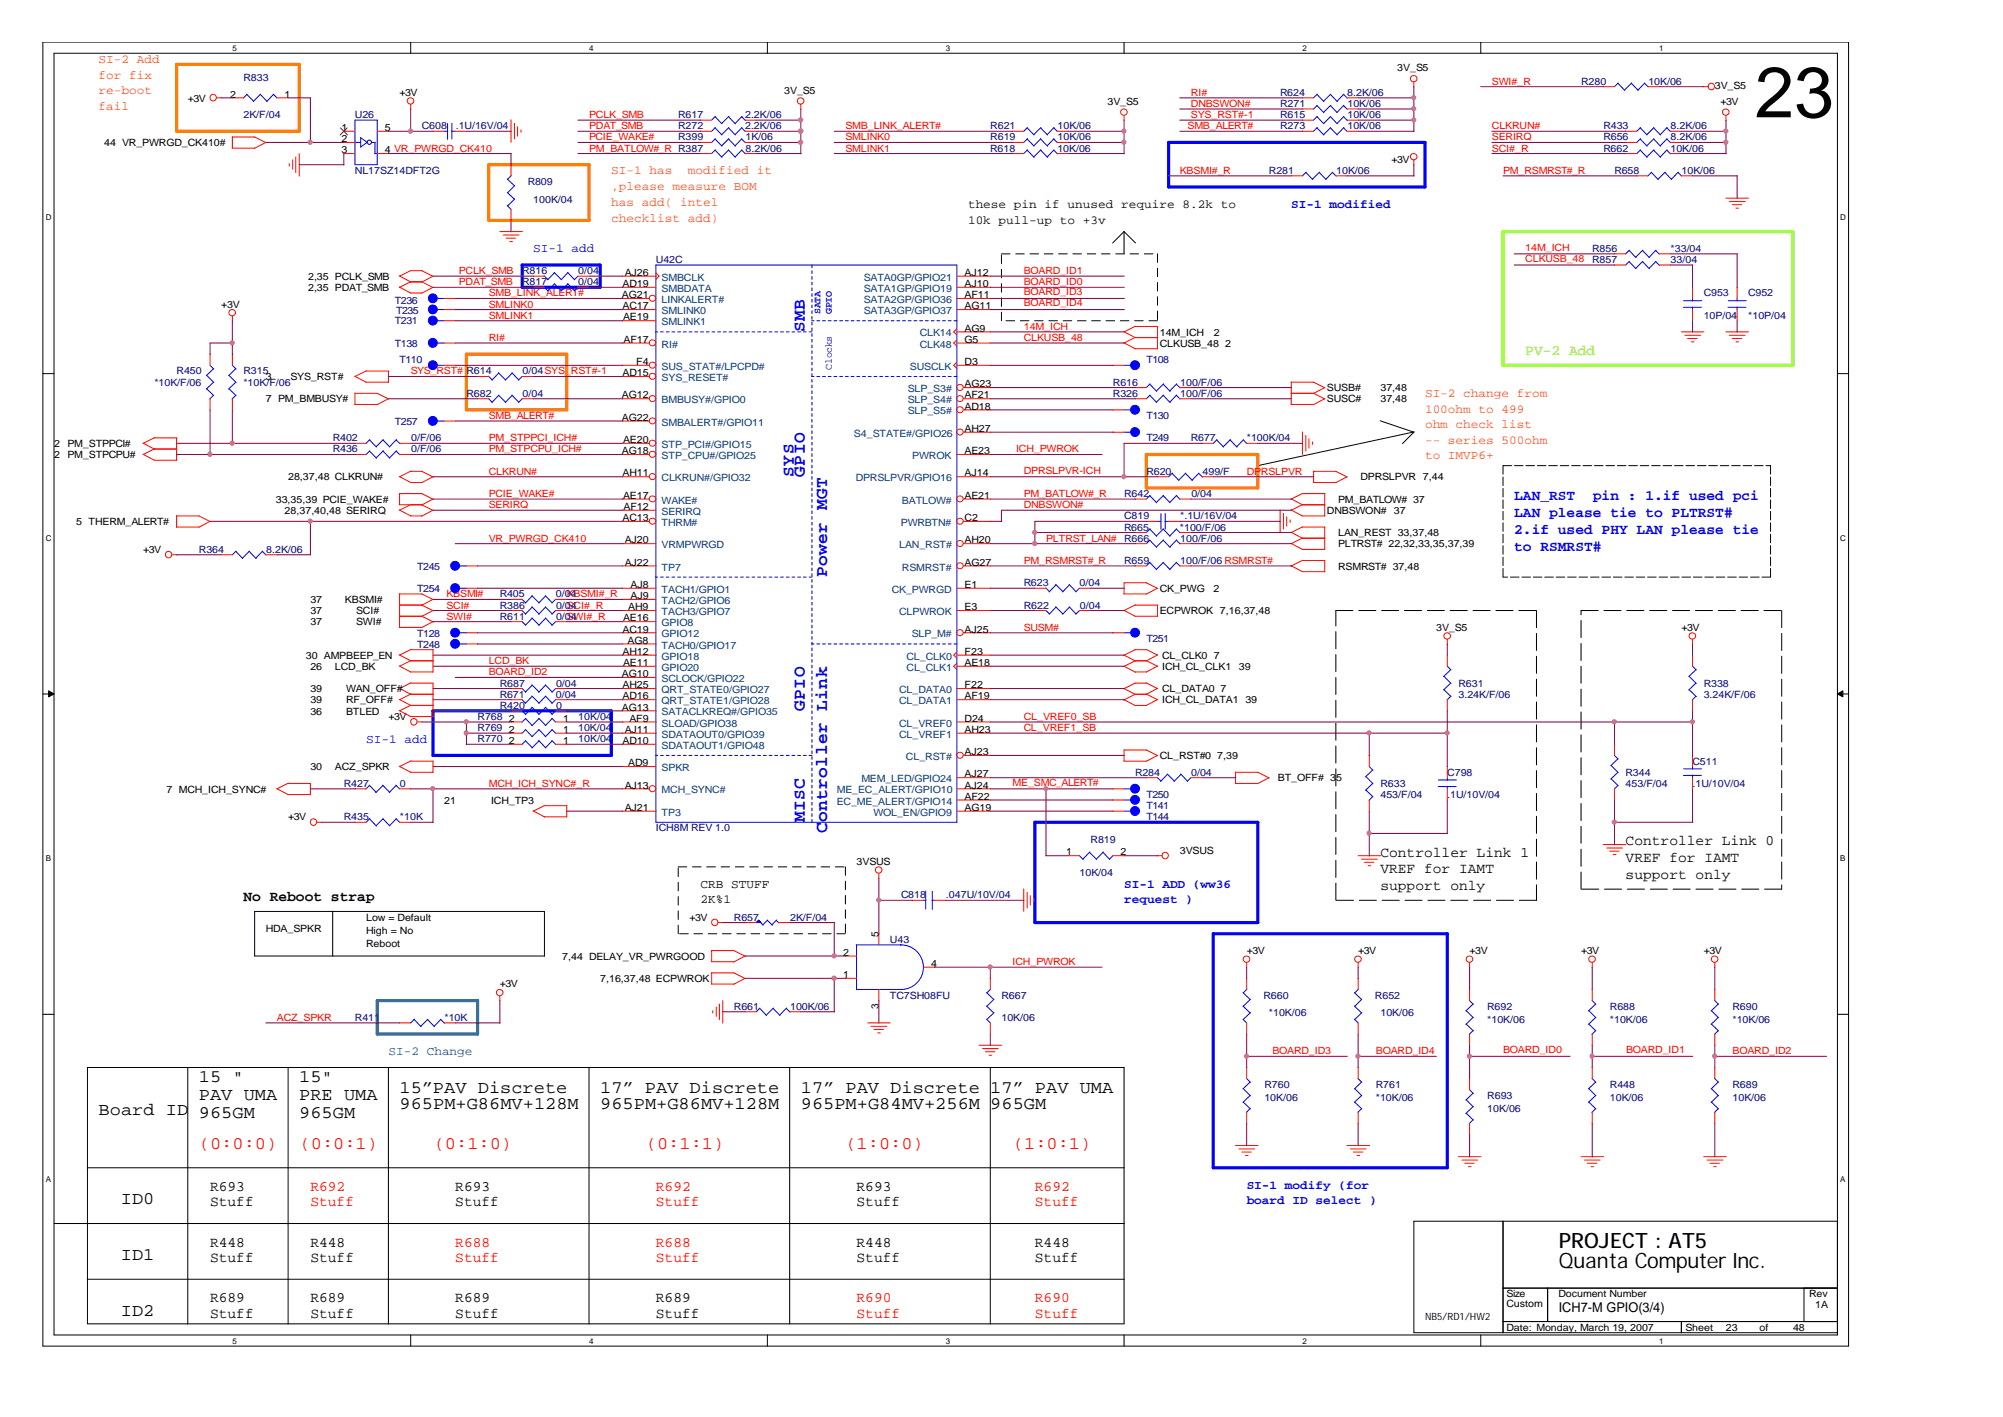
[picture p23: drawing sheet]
<svg xmlns="http://www.w3.org/2000/svg" width="297mm" height="210mm" viewBox="0 0 297 210" stroke-linecap="round" stroke-linejoin="round" font-family="sans-serif">
<defs><g id="words">
<text font-size="10.6" x="259.9" y="17.4">23</text>
<g font-size="3.1">
<text x="230.9" y="184.8">PROJECT : AT5</text>
<text x="230.9" y="187.8">Quanta Computer Inc.</text>
</g>
<g font-size="2.6" fill="#00f">
<text x="119.2" y="49.2" transform="rotate(-90 119.2 49.2)">SMB</text>
<text x="117.6" y="70.6" transform="rotate(-90 117.6 70.6)">SYS</text>
<text x="119.2" y="70.6" transform="rotate(-90 119.2 70.6)">GPIO</text>
<text x="122.5" y="85.5" transform="rotate(-90 122.5 85.5)">Power MGT</text>
<text x="119.2" y="105.3" transform="rotate(-90 119.2 105.3)">GPIO</text>
<text x="119.2" y="121.8" transform="rotate(-90 119.2 121.8)">MISC</text>
<text x="122.5" y="123.5" transform="rotate(-90 122.5 123.5)">C</text>
<text x="122.5" y="121.8" transform="rotate(-90 122.5 121.8)">ontroller Link</text>
</g>
<g font-size="2.6">
<text x="29.5" y="160.2">15 &quot;</text>
<text x="44.3" y="160.2">15&quot;</text>
<text x="59.2" y="161.9">15”PAV Discrete</text>
<text x="88.9" y="161.9">17” PAV Discrete</text>
<text x="118.6" y="161.9">17” PAV Discrete</text>
<text x="146.7" y="161.9">17” PAV UMA</text>
<text x="14.6" y="165.2">Board ID</text>
<text x="29.5" y="163">PAV UMA</text>
<text x="29.5" y="165.7">965GM</text>
<text x="44.3" y="163">PRE UMA</text>
<text x="44.3" y="165.7">965GM</text>
<text x="59.2" y="164.4">965PM+G86MV+128M</text>
<text x="88.9" y="164.4">965PM+G86MV+128M</text>
<text x="118.6" y="164.4">965PM+G84MV+256M</text>
<text x="146.7" y="164.4">965GM</text>
<text x="17.9" y="178.4">ID0</text>
<text x="17.9" y="186.7">ID1</text>
<text x="17.9" y="194.9">ID2</text>
</g>
<g font-size="2.6" fill="#f00">
<text x="29.5" y="170.2">(0:0:0)</text>
<text x="44.4" y="170.2">(0:0:1)</text>
<text x="64.2" y="170.2">(0:1:0)</text>
<text x="95.7" y="170.2">(0:1:1)</text>
<text x="125.2" y="170.2">(1:0:0)</text>
<text x="150" y="170.2">(1:0:1)</text>
</g>
<text font-size="2.2" fill="#80ff00" x="225.9" y="52.6">PV-2 Add</text>
<g font-size="2.2" fill="#00f">
<text x="224.3" y="74.1">LAN_RST</text>
<text x="224.3" y="76.6">LAN please tie to PLTRST#</text>
<text x="235.9" y="74.1">pin : 1.if used pci</text>
<text x="224.3" y="79.1">2.if used PHY LAN please tie</text>
<text x="224.3" y="81.5">to RSMRST#</text>
</g>
<g font-size="2.2">
<text x="240.8" y="125.2">Controller Link 0</text>
<text x="204.5" y="126.9">Controller Link 1</text>
<text x="204.5" y="129.3">VREF for IAMT</text>
<text x="204.5" y="131.8">support only</text>
<text x="240.8" y="127.7">VREF for IAMT</text>
<text x="240.8" y="130.1">support only</text>
<text x="36.1" y="133.5">No Reboot strap</text>
<text x="31.1" y="176.4">R693</text>
<text x="31.1" y="178.7">Stuff</text>
<text x="67.4" y="176.4">R693</text>
<text x="67.4" y="178.7">Stuff</text>
<text x="126.9" y="176.4">R693</text>
<text x="126.9" y="178.7">Stuff</text>
<text x="31.1" y="184.7">R448</text>
<text x="46" y="184.7">R448</text>
<text x="126.9" y="184.7">R448</text>
<text x="153.3" y="184.7">R448</text>
<text x="31.1" y="186.9">Stuff</text>
<text x="46" y="186.9">Stuff</text>
<text x="126.9" y="186.9">Stuff</text>
<text x="153.3" y="186.9">Stuff</text>
<text x="31.1" y="192.9">R689</text>
<text x="31.1" y="195.2">Stuff</text>
<text x="46" y="192.9">R689</text>
<text x="46" y="195.2">Stuff</text>
<text x="67.4" y="192.9">R689</text>
<text x="67.4" y="195.2">Stuff</text>
<text x="97.2" y="192.9">R689</text>
<text x="97.2" y="195.2">Stuff</text>
</g>
<g font-size="2.2" fill="#f00">
<text x="46" y="176.4">R692</text>
<text x="46" y="178.7">Stuff</text>
<text x="97.2" y="176.4">R692</text>
<text x="97.2" y="178.7">Stuff</text>
<text x="153.3" y="176.4">R692</text>
<text x="153.3" y="178.7">Stuff</text>
<text x="67.4" y="184.7">R688</text>
<text x="97.2" y="184.7">R688</text>
<text x="67.4" y="186.9">Stuff</text>
<text x="97.2" y="186.9">Stuff</text>
<text x="126.9" y="192.9">R690</text>
<text x="126.9" y="195.2">Stuff</text>
<text x="153.3" y="192.9">R690</text>
<text x="153.3" y="195.2">Stuff</text>
</g>
<text font-size="2" x="230.9" y="194.3">ICH7-M GPIO(3/4)</text>
<g font-size="1.8" fill="#ff8000">
<text x="14.6" y="9.3">SI-2 Add</text>
<text x="14.6" y="11.7">for fix</text>
<text x="14.6" y="14">re-boot</text>
<text x="14.6" y="16.3">fail</text>
<text x="90.6" y="25.8">SI-1 has</text>
<text x="90.6" y="28.2">,please measure BOM</text>
<text x="101.9" y="25.8">modified it</text>
<text x="90.6" y="30.5">has add( intel</text>
<text x="90.6" y="32.8">checklist add)</text>
<text x="211.1" y="58.9">SI-2 change from</text>
<text x="211.1" y="61.1">100ohm to 499</text>
<text x="211.1" y="63.4">ohm check list</text>
<text x="211.1" y="65.7">-- series 500ohm</text>
<text x="211.1" y="68">to IMVP6+</text>
</g>
<g font-size="1.8">
<text x="143.4" y="30.8">these pin if unused require 8.2k to</text>
<text x="143.4" y="33.1">10k pull-up to +3v</text>
<text x="103.8" y="131.5">CRB STUFF</text>
<text x="103.8" y="133.8">2K%1</text>
</g>
<g font-size="1.8" fill="#00f">
<text x="191.3" y="30.9">SI-1 modified</text>
<text x="79" y="37.4">SI-1 add</text>
<text x="54.2" y="110">SI-1 add</text>
<text x="166.5" y="131.6">SI-1 ADD (ww36</text>
<text x="166.5" y="133.8">request )</text>
<text x="184.7" y="176.2">SI-1 modify (for</text>
<text x="184.7" y="178.4">board ID select )</text>
</g>
<text font-size="1.8" fill="#008080" x="57.5" y="156.3">SI-2 Change</text>
<g font-size="1.5">
<text x="207" y="10.6">3V_S5</text>
<text x="27.8" y="15.2">+3V</text>
<text x="34.1" y="14.4">2</text>
<text x="42.2" y="14.4">1</text>
<text x="59.2" y="14.2">+3V</text>
<text x="116.2" y="13.9">3V_S5</text>
<text x="164" y="15.5">3V_S5</text>
<text x="254" y="13.2">3V_S5</text>
<text x="254.8" y="15.5">+3V</text>
<text x="15.5" y="21.6">44 VR_PWRGD_CK410#</text>
<text x="50.6" y="19.4">1</text>
<text x="50.6" y="21.1">2</text>
<text x="50.6" y="22.7">3</text>
<text x="57" y="22.7">4 VR_PWRGD_CK410</text>
<text x="57" y="19.4">5</text>
<text x="206.1" y="24.1">+3V</text>
<text x="45.6" y="41.5">2,35 PCLK_SMB</text>
<text x="92.5" y="40.9">AJ26</text>
<text x="142.9" y="40.9">AJ12</text>
<text x="32.8" y="45.6">+3V</text>
<text x="45.6" y="43.1">2,35 PDAT_SMB</text>
<text x="92.1" y="44.2">AG21</text>
<text x="92.2" y="42.5">AD19</text>
<text x="92.2" y="45.8">AC17</text>
<text x="92.3" y="47.5">AE19</text>
<text x="142.9" y="42.5">AJ10</text>
<text x="142.9" y="44.2">AF11</text>
<text x="142.9" y="45.8">AG11</text>
<text x="92.4" y="50.8">AF17</text>
<text x="142.9" y="49.1">AG9</text>
<text x="142.9" y="50.8">G5</text>
<text x="171.8" y="49.7">14M_ICH</text>
<text x="171.8" y="51.4">CLKUSB_48 2</text>
<text x="179.8" y="49.7">2</text>
<text x="39.4" y="59.6">7 PM_BMBUSY#</text>
<text x="39.4" y="56.3">3</text>
<text x="43" y="56.3">SYS_RST#</text>
<text x="92.1" y="59">AG12</text>
<text x="92.2" y="55.7">AD15</text>
<text x="94.2" y="54.1">F4</text>
<text x="142.9" y="54.1">D3</text>
<text x="142.9" y="57.4">AG23</text>
<text x="142.9" y="59">AF21</text>
<text x="196.6" y="58">SUSB#</text>
<text x="196.6" y="59.6">SUSC#</text>
<text x="204.5" y="58">37,48</text>
<text x="204.5" y="59.6">37,48</text>
<text x="92.1" y="62.3">AG22</text>
<text x="92.3" y="65.6">AE20</text>
<text x="142.9" y="60.7">AD18</text>
<text x="142.9" y="64">AH27</text>
<text x="8" y="66.2">2</text>
<text x="8" y="67.9">2</text>
<text x="10" y="66.2">PM_STPPCI#</text>
<text x="10" y="67.9">PM_STPCPU#</text>
<text x="42.7" y="71.2">28,37,48 CLKRUN#</text>
<text x="92.1" y="67.3">AG18</text>
<text x="92.2" y="70.6">AH11</text>
<text x="142.9" y="67.3">AE23</text>
<text x="142.9" y="70.6">AJ14</text>
<text x="201.5" y="71.2">DPRSLPVR 7,44</text>
<text x="11.3" y="77.8">5 THERM_ALERT#</text>
<text x="40.9" y="74.5">33,35,39 PCIE_WAKE#</text>
<text x="42.2" y="76.1">28,37,40,48 SERIRQ</text>
<text x="92.2" y="77.2">AC13</text>
<text x="92.3" y="73.9">AE17</text>
<text x="92.4" y="75.5">AF12</text>
<text x="142.9" y="73.9">AE21</text>
<text x="142.9" y="77.2">C2</text>
<text x="196.6" y="76.1">DNBSWON#</text>
<text x="198.2" y="74.5">PM_BATLOW# 37</text>
<text x="206.5" y="76.1">37</text>
<text x="21.2" y="81.9">+3V</text>
<text x="92.5" y="80.5">AJ20</text>
<text x="92.5" y="83.8">AJ22</text>
<text x="142.9" y="80.5">AH20</text>
<text x="142.9" y="83.8">AG27</text>
<text x="198.2" y="79.4">LAN_REST 33,37,48</text>
<text x="198.2" y="81.1">PLTRST# 22,32,33,35,37,39</text>
<text x="46" y="89.3">37</text>
<text x="51.1" y="89.3">KBSMI#</text>
<text x="93.4" y="87.1">AJ8</text>
<text x="93.4" y="88.7">AJ9</text>
<text x="142.9" y="87.1">E1</text>
<text x="171.8" y="87.7">CK_PWG</text>
<text x="179.7" y="87.7">2</text>
<text x="198.2" y="84.4">RSMRST# 37,48</text>
<text x="46" y="91">37</text>
<text x="46" y="92.6">37</text>
<text x="52.7" y="91">SCI#</text>
<text x="52.7" y="92.6">SWI#</text>
<text x="92.2" y="93.7">AC19</text>
<text x="92.3" y="92">AE16</text>
<text x="93" y="95.3">AG8</text>
<text x="93" y="90.4">AH9</text>
<text x="142.9" y="90.4">E3</text>
<text x="142.9" y="93.7">AJ25</text>
<text x="171.8" y="91">ECPWROK 7,16,37,48</text>
<text x="212.7" y="93.4">3V_S5</text>
<text x="249" y="93.4">+3V</text>
<text x="45.3" y="97.6">30 AMPBEEP_EN</text>
<text x="46" y="99.2">26</text>
<text x="49.6" y="99.2">LCD_BK</text>
<text x="92.1" y="100.3">AG10</text>
<text x="92.2" y="97">AH12</text>
<text x="92.2" y="102">AH25</text>
<text x="92.3" y="98.7">AE11</text>
<text x="142.9" y="97">F23</text>
<text x="142.9" y="98.7">AE18</text>
<text x="142.9" y="102">F22</text>
<text x="172.1" y="97.6">CL_CLK0 7</text>
<text x="172.1" y="99.2">ICH_CL_CLK1</text>
<text x="183.5" y="99.2">39</text>
<text x="46" y="104.2">39</text>
<text x="46" y="102.5">39</text>
<text x="46" y="105.8">36</text>
<text x="51.3" y="104.2">RF_OFF#</text>
<text x="51.3" y="102.5">WAN_OFF#</text>
<text x="51.3" y="105.8">BTLED</text>
<text x="57.5" y="106.7">+3V</text>
<text x="75.4" y="106.9">2</text>
<text x="83.4" y="106.9">1</text>
<text x="92.1" y="105.3">AG13</text>
<text x="92.2" y="103.6">AD16</text>
<text x="93.2" y="106.9">AF9</text>
<text x="142.9" y="103.6">AF19</text>
<text x="142.9" y="106.9">D24</text>
<text x="172.1" y="102.5">CL_DATA0 7</text>
<text x="172.1" y="104.2">ICH_CL_DATA1</text>
<text x="184.5" y="104.2">39</text>
<text x="75.4" y="108.6">2</text>
<text x="75.4" y="110.2">2</text>
<text x="83.4" y="108.6">1</text>
<text x="83.4" y="110.2">1</text>
<text x="92.2" y="110.2">AD10</text>
<text x="92.5" y="108.6">AJ11</text>
<text x="93" y="113.5">AD9</text>
<text x="142.9" y="108.6">AH23</text>
<text x="142.9" y="111.9">AJ23</text>
<text x="171.8" y="112.5">CL_RST#0</text>
<text x="180.3" y="112.5">7,39</text>
<text x="24.7" y="117.4">7 MCH_ICH_SYNC#</text>
<text x="46" y="114.1">30</text>
<text x="49.6" y="114.1">ACZ_SPKR</text>
<text x="65.8" y="119.1">21</text>
<text x="72.7" y="119.1">ICH_TP3</text>
<text x="92.5" y="116.8">AJ13</text>
<text x="142.9" y="116.8">AJ24</text>
<text x="142.9" y="118.5">AF22</text>
<text x="142.9" y="115.2">AJ27</text>
<text x="189.3" y="115.8">BT_OFF# 35</text>
<text x="42.7" y="121.5">+3V</text>
<text x="92.5" y="120.1">AJ21</text>
<text x="142.9" y="120.1">AG19</text>
<text x="126.9" y="128.1">3VSUS</text>
<text x="157.9" y="126.7">1</text>
<text x="166" y="126.7">2</text>
<text x="174.8" y="126.5">3VSUS</text>
<text x="54.2" y="136.4">Low = Default</text>
<text x="102.1" y="136.4">+3V</text>
<text x="39.4" y="138">HDA_SPKR</text>
<text x="54.2" y="138.3">High = No</text>
<text x="54.2" y="140.3">Reboot</text>
<text x="83.3" y="142.2">7,44 DELAY_VR_PWRGOOD</text>
<text x="124.9" y="141.6">2</text>
<text x="130.1" y="138.8" transform="rotate(-90 130.1 138.8)">5</text>
<text x="137.9" y="143.2">4</text>
<text x="184.7" y="141.3">+3V</text>
<text x="201.2" y="141.3">+3V</text>
<text x="217.7" y="141.3">+3V</text>
<text x="234.2" y="141.3">+3V</text>
<text x="252.3" y="141.3">+3V</text>
<text x="74" y="146.3">+3V</text>
<text x="88.9" y="145.5">7,16,37,48 ECPWROK</text>
<text x="124.9" y="144.9">1</text>
<text x="130.1" y="149.5" transform="rotate(-90 130.1 149.5)">3</text>
<text x="211.1" y="195.6">NB5/RD1/HW2</text>
<text x="223.1" y="193.6">Custom</text>
<text x="223.1" y="192.2">Size</text>
<text x="223.1" y="197.1">Date: Monday, March 19, 2007</text>
<text x="230.9" y="192.2">Document Number</text>
<text x="249.6" y="197.1">Sheet</text>
<text x="255.7" y="197.1">23</text>
<text x="260.6" y="197.1">of</text>
<text x="265.6" y="197.1">48</text>
<text x="268" y="192.2">Rev</text>
<text x="268.9" y="193.8">1A</text>
</g>
<g font-size="1.5" fill="#000080">
<text x="36.1" y="12">R833</text>
<text x="36.1" y="17.5">2K/F/04</text>
<text x="52.6" y="17.5">U26</text>
<text x="100.5" y="17.5">R617</text>
<text x="110.4" y="17.5">2.2K/06</text>
<text x="189.6" y="15.8">R271</text>
<text x="189.6" y="17.5">R615</text>
<text x="189.6" y="14.2">R624</text>
<text x="199.5" y="14.2">8.2K/06</text>
<text x="199.6" y="15.8">10K/06</text>
<text x="199.6" y="17.5">10K/06</text>
<text x="234.2" y="12.5">R280</text>
<text x="244.2" y="12.5">10K/06</text>
<text x="62.5" y="19.1">C608</text>
<text x="67.5" y="19.1">.1U/16V/04</text>
<text x="100.5" y="19.1">R272</text>
<text x="100.5" y="20.8">R399</text>
<text x="110.4" y="19.1">2.2K/06</text>
<text x="110.4" y="22.5">8.2K/06</text>
<text x="110.4" y="20.8">1K/06</text>
<text x="146.7" y="19.1">R621</text>
<text x="146.7" y="22.5">R618</text>
<text x="146.7" y="20.8">R619</text>
<text x="156.6" y="22.5">10K/06</text>
<text x="156.7" y="19.1">10K/06</text>
<text x="156.7" y="20.8">10K/06</text>
<text x="189.6" y="19.1">R273</text>
<text x="199.6" y="19.1">10K/06</text>
<text x="237.5" y="19.1">R433</text>
<text x="237.5" y="22.5">R662</text>
<text x="237.5" y="20.8">R656</text>
<text x="247.4" y="22.5">10K/06</text>
<text x="247.5" y="19.1">8.2K/06</text>
<text x="247.5" y="20.8">8.2K/06</text>
<text x="52.6" y="25.8">NL17SZ14DFT2G</text>
<text x="78.2" y="27.4">R809</text>
<text x="188" y="25.8">R281</text>
<text x="197.9" y="25.8">10K/06</text>
<text x="239.1" y="25.8">R658</text>
<text x="249.1" y="25.8">10K/06</text>
<text x="79" y="30">100K/04</text>
<text x="77.3" y="40.6">R816</text>
<text x="85.7" y="40.6">0/04</text>
<text x="97.2" y="39">U42C</text>
<text x="235.8" y="37.3">R856</text>
<text x="235.8" y="39">R857</text>
<text x="247.5" y="37.3">*33/04</text>
<text x="247.5" y="39">33/04</text>
<text x="58.5" y="45.1">T236</text>
<text x="58.7" y="46.5">T235</text>
<text x="77.3" y="42.3">R817</text>
<text x="85.7" y="42.3">0/04</text>
<text x="252.3" y="43.9">C953</text>
<text x="252.3" y="47.2">10P/04</text>
<text x="259" y="43.9">C952</text>
<text x="259" y="47.2">*10P/04</text>
<text x="58.5" y="48.1">T231</text>
<text x="58.5" y="51.4">T138</text>
<text x="59.2" y="53.8">T110</text>
<text x="169.8" y="53.8">T108</text>
<text x="22.9" y="57.1">*10K/F/06</text>
<text x="26.2" y="55.5">R450</text>
<text x="36.1" y="55.5">R315</text>
<text x="36.1" y="57.1">*10K/F/06</text>
<text x="69.1" y="58.8">R682</text>
<text x="69.1" y="55.5">R614</text>
<text x="77.4" y="58.8">0/04</text>
<text x="77.4" y="55.5">0/04SYS_RST#-1</text>
<text x="164.8" y="58.8">R326</text>
<text x="164.8" y="57.1">R616</text>
<text x="174.8" y="58.8">100/F/06</text>
<text x="174.8" y="57.1">100/F/06</text>
<text x="49.3" y="65.4">R402</text>
<text x="58.5" y="62.9">T257</text>
<text x="60.9" y="65.4">0/F/06</text>
<text x="169.8" y="62.1">T130</text>
<text x="169.8" y="65.4">T249</text>
<text x="176.4" y="65.4">R677</text>
<text x="184.7" y="65.4">*100K/04</text>
<text x="49.3" y="67">R436</text>
<text x="60.9" y="67">0/F/06</text>
<text x="169.8" y="70.3">R620</text>
<text x="178.1" y="70.3">499/F</text>
<text x="166.5" y="76.9">C819</text>
<text x="166.5" y="73.6">R642</text>
<text x="174.8" y="76.9">*.1U/16V/04</text>
<text x="176.5" y="73.6">0/04</text>
<text x="29.5" y="81.9">R364</text>
<text x="39.4" y="81.9">8.2K/06</text>
<text x="166.5" y="80.2">R666</text>
<text x="166.5" y="83.5">R659</text>
<text x="166.5" y="78.6">R665</text>
<text x="174.8" y="78.6">*100/F/06</text>
<text x="174.8" y="80.2">100/F/06</text>
<text x="174.8" y="83.5">100/F/06 RSMRST#</text>
<text x="61.8" y="87.7">T254</text>
<text x="61.8" y="84.4">T245</text>
<text x="74" y="88.5">R405</text>
<text x="82.3" y="88.5">0/04</text>
<text x="151.6" y="86.8">R623</text>
<text x="159.9" y="86.8">0/04</text>
<text x="61.8" y="94.3">T128</text>
<text x="61.8" y="95.9">T248</text>
<text x="74" y="91.8">R611</text>
<text x="74" y="90.1">R386</text>
<text x="82.4" y="91.8">0/04</text>
<text x="82.4" y="90.1">0/04</text>
<text x="151.6" y="90.1">R622</text>
<text x="160" y="90.1">0/04</text>
<text x="169.8" y="95.1">T251</text>
<text x="74" y="101.7">R687</text>
<text x="82.4" y="101.7">0/04</text>
<text x="216" y="101.7">R631</text>
<text x="252.3" y="101.7">R338</text>
<text x="70.7" y="106.7">R768</text>
<text x="74" y="105">R420</text>
<text x="74" y="103.3">R671</text>
<text x="82.3" y="103.3">0/04</text>
<text x="82.4" y="105">0</text>
<text x="85.7" y="106.7">10K/04</text>
<text x="216" y="103.3">3.24K/F/06</text>
<text x="252.3" y="103.3">3.24K/F/06</text>
<text x="70.7" y="108.3">R769</text>
<text x="70.7" y="110">R770</text>
<text x="85.6" y="108.3">10K/04</text>
<text x="85.7" y="110">10K/04</text>
<text x="250.7" y="113.3">C511</text>
<text x="50.9" y="116.6">R427</text>
<text x="59.2" y="116.6">0</text>
<text x="168.1" y="114.9">R284</text>
<text x="169.8" y="119.9">T141</text>
<text x="169.8" y="118.2">T250</text>
<text x="176.4" y="114.9">0/04</text>
<text x="204.5" y="116.6">R633</text>
<text x="204.5" y="118.2">453/F/04</text>
<text x="214.4" y="114.9">C798</text>
<text x="214.4" y="118.2">.1U/10V/04</text>
<text x="240.8" y="114.9">R344</text>
<text x="240.8" y="116.6">453/F/04</text>
<text x="250.7" y="116.6">.1U/10V/04</text>
<text x="50.9" y="121.5">R435</text>
<text x="59.2" y="121.5">*10K</text>
<text x="97.2" y="123.2">ICH8M REV 1.0</text>
<text x="161.5" y="124.8">R819</text>
<text x="169.8" y="121.5">T144</text>
<text x="159.9" y="129.8">10K/04</text>
<text x="108.7" y="136.4">R657</text>
<text x="117" y="136.4">2K/F/04</text>
<text x="133.5" y="133.1">C818</text>
<text x="140.1" y="133.1">.047U/10V/04</text>
<text x="131.8" y="139.7">U43</text>
<text x="108.7" y="149.6">R661</text>
<text x="117" y="149.6">100K/06</text>
<text x="131.8" y="147.9">TC7SH08FU</text>
<text x="148.3" y="147.9">R667</text>
<text x="187.2" y="147.9">R660</text>
<text x="203.7" y="147.9">R652</text>
<text x="220.3" y="149.6">R692</text>
<text x="238.5" y="149.6">R688</text>
<text x="256.6" y="149.6">R690</text>
<text x="52.6" y="151.2">R411</text>
<text x="65.9" y="151.2">*10K</text>
<text x="148.3" y="151.2">10K/06</text>
<text x="188" y="150.6">*10K/06</text>
<text x="204.5" y="150.6">10K/06</text>
<text x="220.3" y="151.6">*10K/06</text>
<text x="238.5" y="151.6">*10K/06</text>
<text x="256.6" y="151.6">*10K/06</text>
<text x="187.3" y="161.1">R760</text>
<text x="203.8" y="161.1">R761</text>
<text x="238.5" y="161.1">R448</text>
<text x="256.6" y="161.1">R689</text>
<text x="187.3" y="163.1">10K/06</text>
<text x="203.8" y="163.1">*10K/06</text>
<text x="220.3" y="162.8">R693</text>
<text x="220.3" y="164.8">10K/06</text>
<text x="238.5" y="163.1">10K/06</text>
<text x="256.6" y="163.1">10K/06</text>
</g>
<g font-size="1.5" fill="#f00">
<text x="87.2" y="17.5">PCLK_SMB</text>
<text x="176.4" y="15.8">DNBSWON#</text>
<text x="176.4" y="17.5">SYS_RST#-1</text>
<text x="176.4" y="14.2">RI#</text>
<text x="221" y="12.5">SWI#_R</text>
<text x="87.2" y="19.1">PDAT_SMB</text>
<text x="87.2" y="22.5">PM_BATLOW#_R R387</text>
<text x="87.2" y="20.8">PCIE_WAKE#</text>
<text x="125.2" y="19.1">SMB_LINK_ALERT#</text>
<text x="125.2" y="20.8">SMLINK0</text>
<text x="125.2" y="22.5">SMLINK1</text>
<text x="175.9" y="19.1">SMB_ALERT#</text>
<text x="221" y="19.1">CLKRUN#</text>
<text x="221" y="20.8">SERIRQ</text>
<text x="221" y="22.5">SCI#_R</text>
<text x="174.8" y="25.8">KBSMI#_R</text>
<text x="222.6" y="25.8">PM_RSMRST#_R</text>
<text x="67.9" y="40.6">PCLK_SMB</text>
<text x="151.6" y="40.6">BOARD_ID1</text>
<text x="225.9" y="38.8">CLKUSB_48</text>
<text x="225.9" y="37.1">14M_ICH</text>
<text x="67.9" y="42.3">PDAT_SMB</text>
<text x="72.4" y="45.6">SMLINK0</text>
<text x="72.4" y="47.2">SMLINK1</text>
<text x="72.4" y="43.9">SMB_LINK_ALERT#</text>
<text x="151.6" y="42.3">BOARD_ID0</text>
<text x="151.6" y="45.4">BOARD_ID4</text>
<text x="151.6" y="43.7">BOARD_ID3</text>
<text x="72.4" y="50.5">RI#</text>
<text x="151.6" y="48.9">14M_ICH</text>
<text x="151.6" y="50.5">CLKUSB_48</text>
<text x="60.8" y="55.5">SYS_RST#</text>
<text x="72.4" y="65.4">PM_STPPCI_ICH#</text>
<text x="72.4" y="62.1">SMB_ALERT#</text>
<text x="72.4" y="67">PM_STPCPU_ICH#</text>
<text x="72.4" y="70.3">CLKRUN#</text>
<text x="150.5" y="67">ICH_PWROK</text>
<text x="151.6" y="70.2">DPRSLPVR-ICH</text>
<text x="184.7" y="70.3">DPRSLPVR</text>
<text x="72.4" y="75.3">SERIRQ</text>
<text x="72.4" y="73.6">PCIE_WAKE#</text>
<text x="151.6" y="75.3">DNBSWON#</text>
<text x="151.6" y="73.6">PM_BATLOW#_R</text>
<text x="72.4" y="80.2">VR_PWRGD_CK410</text>
<text x="151.6" y="83.5">PM_RSMRST#_R</text>
<text x="154.9" y="80.2">PLTRST_LAN#</text>
<text x="66.1" y="88.5">KBSMI#</text>
<text x="83.9" y="88.5">KBSMI#_R</text>
<text x="66.1" y="90.1">SCI#</text>
<text x="66.1" y="91.8">SWI#</text>
<text x="83.9" y="90.1">SCI#_R</text>
<text x="83.9" y="91.8">SWI#_R</text>
<text x="151.6" y="93.4">SUSM#</text>
<text x="72.4" y="98.4">LCD_BK</text>
<text x="72.4" y="100">BOARD_ID2</text>
<text x="151.6" y="106.7">CL_VREF0_SB</text>
<text x="151.6" y="108.3">CL_VREF1_SB</text>
<text x="72.4" y="116.6">MCH_ICH_SYNC#_R</text>
<text x="150" y="116.4">ME_SMC_ALERT#</text>
<text x="150" y="143">ICH_PWROK</text>
<text x="41" y="151.2">ACZ_SPKR</text>
<text x="188.5" y="156.2">BOARD_ID3</text>
<text x="203.8" y="156.2">BOARD_ID4</text>
<text x="222.6" y="156">BOARD_ID0</text>
<text x="240.9" y="156">BOARD_ID1</text>
<text x="256.6" y="156.2">BOARD_ID2</text>
</g>
<g font-size="1.5" fill="#004080">
<text x="98" y="41.6">SMBCLK</text>
<text x="127.9" y="41.6">SATA0GP/GPIO21</text>
<text x="98" y="43.2">SMBDATA</text>
<text x="98" y="44.9">LINKALERT#</text>
<text x="98" y="46.5">SMLINK0</text>
<text x="127.9" y="43.2">SATA1GP/GPIO19</text>
<text x="127.9" y="44.9">SATA2GP/GPIO36</text>
<text x="127.9" y="46.5">SATA3GP/GPIO37</text>
<text x="98" y="48.2">SMLINK1</text>
<text x="98" y="51.5">RI#</text>
<text x="136.2" y="49.8">CLK14</text>
<text x="136.2" y="51.5">CLK48</text>
<text x="98" y="54.8">SUS_STAT#/LPCPD#</text>
<text x="98" y="56.4">SYS_RESET#</text>
<text x="98" y="59.7">BMBUSY#/GPIO0</text>
<text x="134.5" y="58.1">SLP_S3#</text>
<text x="134.5" y="59.7">SLP_S4#</text>
<text x="134.8" y="54.8">SUSCLK</text>
<text x="98" y="63">SMBALERT#/GPIO11</text>
<text x="126.5" y="64.7">S4_STATE#/GPIO26</text>
<text x="134.5" y="61.4">SLP_S5#</text>
<text x="98" y="66.4">STP_PCI#/GPIO15</text>
<text x="98" y="68">STP_CPU#/GPIO25</text>
<text x="98" y="71.3">CLKRUN#/GPIO32</text>
<text x="126.7" y="71.3">DPRSLPVR/GPIO16</text>
<text x="135.1" y="68">PWROK</text>
<text x="98" y="74.6">WAKE#</text>
<text x="98" y="76.3">SERIRQ</text>
<text x="98" y="77.9">THRM#</text>
<text x="133.4" y="77.9">PWRBTN#</text>
<text x="133.6" y="74.6">BATLOW#</text>
<text x="98" y="81.2">VRMPWRGD</text>
<text x="133.2" y="81.2">LAN_RST#</text>
<text x="98" y="87.8">TACH1/GPIO1</text>
<text x="98" y="89.5">TACH2/GPIO6</text>
<text x="98" y="84.5">TP7</text>
<text x="132.1" y="87.8">CK_PWRGD</text>
<text x="133.6" y="84.5">RSMRST#</text>
<text x="98" y="91.1">TACH3/GPIO7</text>
<text x="98" y="92.8">GPIO8</text>
<text x="98" y="94.4">GPIO12</text>
<text x="133.2" y="91.1">CLPWROK</text>
<text x="135" y="94.4">SLP_M#</text>
<text x="98" y="96.1">TACH0/GPIO17</text>
<text x="98" y="97.7">GPIO18</text>
<text x="98" y="101">SCLOCK/GPIO22</text>
<text x="98" y="99.4">GPIO20</text>
<text x="134.3" y="97.7">CL_CLK0</text>
<text x="134.3" y="99.4">CL_CLK1</text>
<text x="98" y="106">SATACLKREQ#/GPIO35</text>
<text x="98" y="107.6">SLOAD/GPIO38</text>
<text x="98" y="102.7">QRT_STATE0/GPIO27</text>
<text x="98" y="104.3">QRT_STATE1/GPIO28</text>
<text x="133.2" y="102.7">CL_DATA0</text>
<text x="133.2" y="104.3">CL_DATA1</text>
<text x="133.2" y="107.6">CL_VREF0</text>
<text x="98" y="109.3">SDATAOUT0/GPIO39</text>
<text x="98" y="110.9">SDATAOUT1/GPIO48</text>
<text x="133.2" y="109.3">CL_VREF1</text>
<text x="134.2" y="112.6">CL_RST#</text>
<text x="98" y="114.2">SPKR</text>
<text x="98" y="117.5">MCH_SYNC#</text>
<text x="124" y="117.5">ME_EC_ALERT/GPIO10</text>
<text x="124" y="119.2">EC_ME_ALERT/GPIO14</text>
<text x="127.6" y="115.9">MEM_LED/GPIO24</text>
<text x="98" y="120.8">TP3</text>
<text x="129.4" y="120.8">WOL_EN/GPIO9</text>
</g>
<g font-size="1.5" fill="#00f">
<text x="121.5" y="46.5" transform="rotate(-90 121.5 46.5)">SATA</text>
<text x="123.2" y="46.5" transform="rotate(-90 123.2 46.5)">GPIO</text>
<text x="123.2" y="54.8" transform="rotate(-90 123.2 54.8)">Clocks</text>
</g>
<g font-size="1.2">
<text x="34.4" y="7.5">5</text>
<text x="87.2" y="7.5">4</text>
<text x="140.1" y="7.5">3</text>
<text x="192.9" y="7.5">2</text>
<text x="245.7" y="7.5">1</text>
<text x="6.8" y="32.7">D</text>
<text x="272.6" y="32.7">D</text>
<text x="6.8" y="80.1">C</text>
<text x="272.6" y="80.1">C</text>
<text x="6.8" y="127.6">B</text>
<text x="272.6" y="127.6">B</text>
<text x="6.8" y="175">A</text>
<text x="272.6" y="175">A</text>
<text x="34.4" y="199">5</text>
<text x="87.2" y="199">4</text>
<text x="140.1" y="199">3</text>
<text x="192.9" y="199">2</text>
<text x="245.7" y="199">1</text>
</g>
</g></defs>
<g fill="none" stroke="#000" stroke-width=".15">
<path d="M6.3 6.2h267.5v193.2h-267.5zM8 7.9h264.2v189.9h-264.2zM60.8 6.2v1.7M113.7 6.2v1.7M166.5 6.2v1.7M219.3 6.2v1.7M164.8 36l1.7-1.7 1.7 1.7M166.5 34.3v3.3M6.3 55.3h1.7M272.2 55.3h1.6M204.4 62.3l5 1.7-1.7 1.7M209.5 64l-23.2 5"/>
<path d="M6.3 102.8h1.7M272.2 102.8h1.6M37.7 135h42.9v6.6h-42.9zM49.3 135v6.6M6.3 150.3h1.7M13 158.1h153.5v38h-153.5zM27.8 158.1v38M42.7 158.1v38M57.5 158.1v38M87.2 158.1v38M117 158.1v38M146.7 158.1v38"/>
<path d="M272.2 150.3h1.6M13 173h153.5M8 181.2h158.5M13 189.5h153.5M60.8 197.8v1.6M113.7 197.8v1.6M166.5 197.8v1.6M219.3 197.8v1.6M222.6 190.8h49.6M222.6 180.9v16.5M222.6 195.8h49.6M229.2 190.8v5"/>
<path d="M249 195.8v1.6M267.2 190.8v5M272.2 180.9h-62.8v16.5h62.8"/>
</g>
<g fill="#000" stroke="#000" stroke-width=".15">
<path d="M7.2 102.3l.8 .5-.8 .4z" fill-rule="evenodd"/>
<path d="M272.2 102.8l.8-.5v.9z" fill-rule="evenodd"/>
</g>
<path d="M197.9 90.4h29.7M227.6 90.4v43M234.2 90.4h29.7M263.9 90.4v41.3M197.9 133.4v-43M227.6 133.4h-29.7M234.2 131.7v-41.3M263.9 131.7h-29.7" fill="none" stroke="#000" stroke-width=".15" stroke-dasharray="2.5 .8"/>
<path d="M222.6 69h39.7M262.3 69v16.5M222.6 85.5v-16.5M262.3 85.5h-39.7" fill="none" stroke="#000" stroke-width=".15" stroke-dasharray="1.3 .4"/>
<path d="M148.3 37.6h23.1M171.4 37.6v9.9M148.3 47.5v-9.9M171.4 47.5h-23.1M100.5 128.4h24.7M100.5 138.3v-9.9M125.2 128.4v9.9M125.2 138.3h-24.7" fill="none" stroke="#000" stroke-width=".15" stroke-dasharray="1.3 .8"/>
<path d="M77.3 39.3h11.6v3.3h-11.6zM173.1 21.1h38v6.6h-38zM64.1 105.3h26.5v6.6h-26.5zM153.3 121.8h33v14.9h-33zM179.7 138.3h34.7v34.7h-34.7z" fill="none" stroke="#00f" stroke-width=".47"/>
<path d="M55.9 148.2h14.8v5h-14.8z" fill="none" stroke="#008080" stroke-width=".47"/>
<path d="M26.2 9.5h18.1v9.9h-18.1zM72.4 24.4h14.8v8.3h-14.8zM69.1 52.5h14.8v8.2h-14.8zM169.8 67.3h16.5v5h-16.5z" fill="none" stroke="#ff8000" stroke-width=".47"/>
<path d="M222.6 34.3h43v19.8h-43z" fill="none" stroke="#80ff00" stroke-width=".47"/>
<g fill="none" stroke="#f00" stroke-width=".15">
<path d="M32.1 14.5h.7M34.4 14.5h1.7M41 14.5h1.7M50.9 19.4h1.7M55.9 19.4h1.6M60.8 15.5v.7M64.1 19.4h1.7M67.4 19.4h1.7M75.7 17.8v3.3M76.2 18.3v2.3M76.7 18.8v1.4M77.2 19.2v.4"/>
<path d="M103.8 17.8h1.6M103.8 19.4h1.6M110.4 17.8h1.6M110.4 19.4h1.6M118.6 15.5v.7M150 19.4h1.6M156.6 19.4h1.6M166.5 17.1v.7M192.9 14.5h1.7M192.9 17.8h1.7M192.9 16.1h1.7M192.9 19.4h1.7"/>
<path d="M199.5 14.5h1.7M199.5 17.8h1.7M199.5 16.1h1.7M199.5 19.4h1.7M209.4 12.2v.7M237.5 12.8h1.6M240.8 19.4h1.6M244.1 12.8h1.6M247.4 19.4h1.6M252.3 12.8h.7M255.7 17.1v.7M34.4 21.9h3.3"/>
<path d="M34.4 20.2v1.7M34.4 20.3h3.4M37.7 20.3l1.7 .8M39.4 21.1l-1.7 .9M42.8 24.2v.4M43.3 23.7v1.4M43.8 23.3v2.3M44.3 22.7v3.4M50.9 22.7h1.7M50.9 21.1h1.7M55.9 22.7h1.6M74 34.3h3.4"/>
<path d="M74.5 34.8h2.4M75 35.3h1.4M75.5 35.8h.4M75.7 24.4v1.6M75.7 31v1.7M103.8 22.7h1.6M103.8 21.1h1.6M110.4 22.7h1.6M110.4 21.1h1.6M150 22.7h1.6M150 21.1h1.6M156.6 22.7h1.6"/>
<path d="M156.6 21.1h1.6M191.3 26h1.6M197.9 26h1.6M209.4 23.7v.7M239.1 37.6h1.7M239.1 39.3h1.7M240.8 22.7h1.6M240.8 21.1h1.6M242.4 26h1.7M245.7 37.6h1.7M245.7 39.3h1.7M247.4 22.7h1.6"/>
<path d="M247.4 21.1h1.6M249 26h1.7M255.7 29.4h3.3M256.2 29.9h2.3M256.6 30.3h1.4M257.1 30.8h.4M31.1 52.5v1.6M31.1 59.1v1.6M34.4 46.8v.8M34.4 52.5v1.6M34.4 59.1v1.6M52.5 59.9h3.4"/>
<path d="M52.5 55.7l1.7 .9M52.6 58.3h3.3M52.6 58.2v1.7M54.2 56.6h3.3M54.2 55h3.4M54.3 54.9l-1.7 .9M55.9 58.3l1.7 .8M57.5 59.1l-1.7 .9M57.5 55v1.7M59.1 40.9l1.7 .9M59.1 42.5l1.7 .9M60.8 41.8h1.7"/>
<path d="M60.8 43.4h1.7M60.8 40.1h1.7M60.9 40.1l-1.7 .8M60.9 41.7l-1.7 .9M62.5 40.1l1.7 .9M62.5 41.8l1.7 .8M64.1 40.9l-1.7 .9M64.1 42.6l-1.7 .8M65.8 47.5h1.6M65.8 50.8h1.6M65.8 54.1h1.6M65.8 45.9h1.6"/>
<path d="M65.8 44.2h1.6M70.7 59.1h1.7M70.7 55.8h1.7M77.3 59.1h1.7M77.3 55.8h1.7M79 42.6h1.6M79 40.9h1.6M85.6 42.6h1.6M85.6 40.9h1.6M92.2 59.1h4M92.2 47.5h5M92.2 55.8h4"/>
<path d="M92.2 42.6h5M92.2 50.8h4M92.2 54.1h4M92.2 45.9h5M92.2 44.2h4M92.2 40.9h5M97.2 40.4l.4 .5-.4 .5M141.7 49.2h5M141.7 42.6h5M141.7 50.8h5M141.7 54.1h5M141.7 45.9h5"/>
<path d="M141.7 44.2h5M141.7 40.9h5M141.7 48.7l-.4 .5 .4 .4M141.7 50.3l-.4 .5 .4 .5M141.7 53.7l-.4 .4 .4 .5M142.7 59.1h4M142.7 57.4h4M164.8 54.1h1.7M166.5 49.1l1.6 .9M166.5 50.8l1.6 .9M168.1 50h3.4M168.1 51.7h3.3"/>
<path d="M168.1 59.1h1.7M168.1 57.4h1.7M168.1 48.4h3.4M168.2 48.3l-1.7 .9M168.2 50l-1.7 .8M171.4 48.4v3.3M174.8 59.1h1.6M174.8 57.4h1.6M191.2 58.3h3.4M191.2 59.9h3.4M191.3 56.6h3.3M191.3 56.6v3.3"/>
<path d="M194.6 56.6l1.7 .9M194.6 58.3l1.7 .8M196.2 57.4l-1.7 .9M196.2 59.1l-1.7 .9M249 49.2h3.4M249.6 49.7h2.3M250 50.1h1.4M250.5 50.6h.4M250.7 42.6v1.6M250.7 45.9v1.6M255.7 49.2h3.3M256.2 49.7h2.3"/>
<path d="M256.6 50.1h1.4M257.1 50.6h.4M257.3 42.6v1.6M257.3 45.9v1.6M21.2 65.6l1.7 .9M21.2 67.3l1.7 .9M22.8 66.5h3.4M22.8 68.2h3.4M22.9 64.9h3.3M22.9 64.8l-1.7 .9M22.9 66.5l-1.7 .8M26.1 78.1h3.4"/>
<path d="M26.2 76.4h3.3M26.2 64.9v3.3M26.2 76.4v1.7M29.5 76.4l1.7 .9M31.1 77.2l-1.7 .9M52.6 67.3h1.6M52.6 65.7h1.6M59.1 70.6l1.7 .9M59.1 74.8h3.4M59.1 75.5l1.7 .9M59.2 67.3h1.6M59.2 65.7h1.6"/>
<path d="M59.2 73.1h3.3M59.2 73.1v1.7M60.8 71.5h1.7M60.8 76.4h1.7M60.8 69.8h1.7M60.9 69.8l-1.7 .8M60.9 74.7l-1.7 .9M62.5 69.8l1.7 .9M62.5 74.8l1.7 .8M62.5 73.1l1.7 .9M64.1 70.6l-1.7 .9M64.1 75.6l-1.7 .9"/>
<path d="M64.1 73.9l-1.7 .9M65.8 62.4h1.6M92.2 70.6h4M92.2 67.3h4M92.2 77.2h4M92.2 65.7h4M92.2 73.9h4M92.2 62.4h4M92.2 75.6h5M141.7 70.6h5M141.7 67.3h5M142.7 60.7h4"/>
<path d="M142.7 77.2h4M142.7 64h4M142.7 73.9h4M164.8 60.7h1.7M164.8 64h1.7M168.1 78.9h1.7M168.1 73.9h1.7M169.8 77.2h1.6M171.4 70.6h1.7M173.1 77.2h1.7M174.8 78.9h1.6M174.8 73.9h1.6"/>
<path d="M178.1 70.6h1.6M178.1 65.7h1.6M184.7 65.7h1.6M189.6 75.5v3.4M190.1 76v2.4M190.6 76.6v1.3M191.1 77v.4M191.2 73.9l1.7 .9M191.2 75.5l1.7 .9M191.2 78.8l1.7 .9M192.9 74.8h3.4M192.9 76.4h3.3"/>
<path d="M192.9 79.7h3.4M192.9 64v3.3M192.9 73.1h3.4M192.9 78.1h3.4M193 73.1l-1.7 .8M193 74.7l-1.7 .9M193 78l-1.7 .9M193 79.7l-1.7 .8M193.4 64.5v2.3M193.9 65v1.4M194.4 65.5v.3M194.5 71.5h3.4"/>
<path d="M194.6 69.8h3.3M194.6 69.8v1.7M196.2 73.1v3.4M196.2 78.1v3.3M197.9 69.8l1.7 .9M199.5 70.6l-1.7 .9M25.5 82.2h.7M32.8 82.2h1.6M39.4 82.2h1.6M59.1 89.6h3.4M59.1 91.3h3.4M59.1 92.9h3.4"/>
<path d="M59.1 97l1.7 .9M59.1 98.7l1.7 .8M59.2 87.9v5M59.2 88h3.3M60.8 97.9h3.4M60.8 99.5h3.3M60.8 96.2h3.4M60.9 96.2l-1.7 .8M60.9 97.8l-1.7 .9M62.5 89.6l1.7 .9M62.5 88l1.7 .8M62.5 91.3l1.7 .8"/>
<path d="M64.1 96.2v3.4M64.1 90.4l-1.7 .9M64.1 88.8l-1.7 .9M64.1 92.1l-1.7 .9M69.1 93.7h1.6M69.1 87.1h1.6M69.1 83.8h1.6M69.1 95.4h1.6M75.7 88.8h1.6M75.7 92.1h1.6M75.7 90.4h1.6M82.3 88.8h1.6"/>
<path d="M82.3 92.1h1.6M82.3 90.4h1.6M92.2 80.5h5M92.2 93.7h5M92.2 88.8h5M92.2 87.1h5M92.2 83.8h5M92.2 92.1h5M92.2 90.4h5M92.2 95.4h5M92.2 97h5M92.2 98.7h5"/>
<path d="M141.7 87.1h5M141.7 90.4h5M141.7 97h5M141.7 98.7h5M141.7 96.6l-.4 .4 .4 .5M141.7 98.2l-.4 .5 .4 .5M142.7 80.5h4M142.7 93.7h4M142.7 83.8h4M153.3 87.1h1.6M153.3 90.4h1.6M159.9 87.1h1.6"/>
<path d="M159.9 90.4h1.6M164.8 93.7h1.7M166.5 88h3.3M166.5 90.4l1.6 .9M166.5 86.3v1.7M166.5 86.3h3.3M166.5 97l1.7 .9M166.5 98.7l1.7 .9M168.1 91.3h3.3M168.1 96.2h1.7M168.1 97.9h1.7M168.1 80.5h1.7"/>
<path d="M168.1 83.8h1.7M168.1 89.6h3.4M168.1 96.2l-1.6 .9M168.1 97.9l-1.6 .8M168.1 99.5h1.7M168.2 89.6l-1.7 .8M169.8 96.2l1.6 .8M169.8 97.8l1.6 .9M169.8 86.3l1.7 .9M171.4 89.6v1.7M171.4 87.1l-1.6 .9M171.5 97l-1.7 .9"/>
<path d="M171.5 98.7l-1.7 .8M174.8 80.5h1.6M174.8 83.8h1.6M191.2 83.8l1.7 .9M191.2 80.5l1.7 .9M192.9 84.7h3.3M192.9 81.4h3.3M192.9 83h3.4M193 83l-1.7 .8M196.2 83v1.7M214.4 94.7v.7M214.4 97v1.7"/>
<path d="M250.7 94.7v.7M250.7 97v1.7M41 116.8l1.7 .9M42.6 117.7h3.4M42.7 116h3.3M42.7 116l-1.7 .9M46 116v1.7M52.6 116.9h1.6M59.1 113.5l1.7 .9M59.1 103.6l1.7 .9M59.1 102l1.7 .8M59.1 105.3l1.7 .8"/>
<path d="M59.2 116.9h1.6M60.8 114.4h3.3M60.8 102.8h3.4M60.8 104.5h3.4M60.8 106.1h3.3M60.8 112.7h3.4M60.8 101.2h3.4M60.9 112.7l-1.7 .9M60.9 102.8l-1.7 .8M60.9 101.1l-1.7 .9M60.9 104.5l-1.7 .8M61.8 106.9h.7"/>
<path d="M64.1 101.2v5M64.1 112.7v1.7M75.7 106.9h1.6M75.7 105.3h1.6M75.7 103.6h1.6M75.7 102h1.6M75.7 108.6h1.6M75.7 110.3h1.6M80.6 119.4h3.4M80.7 119.3l-1.7 .9M82.3 106.9h1.6M82.3 105.3h1.6"/>
<path d="M82.3 103.6h1.6M82.3 102h1.6M82.3 108.6h1.6M82.3 110.3h1.6M83.9 119.4v1.6M92.2 106.9h5M92.2 116.9h4M92.2 105.3h5M92.2 103.6h5M92.2 102h5M92.2 108.6h5M92.2 100.3h5"/>
<path d="M92.2 110.3h5M92.2 113.6h5M141.7 106.9h5M141.7 116.9h5M141.7 118.5h5M141.7 103.6h5M141.7 102h5M141.7 108.6h5M141.7 115.2h5M142.7 111.9h4M164.8 116.9h1.7M164.8 118.5h1.7"/>
<path d="M166.5 112.7h3.3M166.5 111.1v1.6M166.5 102l1.7 .9M166.5 111.1h3.3M166.5 103.6l1.7 .9M168.1 101.2h1.7M168.1 102.8h1.7M168.1 101.2l-1.6 .8M168.1 104.5h1.7M168.1 102.8l-1.6 .9M169.8 101.1l1.6 .9M169.8 102.8l1.6 .8"/>
<path d="M169.8 115.2h1.6M169.8 111.1l1.7 .8M171.4 111.9l-1.6 .9M171.5 102l-1.7 .8M171.5 103.6l-1.7 .9M176.4 115.2h1.7M183 116h3.3M183 114.4h3.4M183 114.4v1.6M186.3 114.4l1.7 .8M188 115.2l-1.7 .9M202.8 111.9v1.7"/>
<path d="M202.8 118.5v1.7M214.4 103.6v1.7M214.4 113.6v1.6M214.4 116.9v1.6M239.1 110.3v1.6M239.1 116.9v1.6M250.7 103.6v1.7M250.7 111.9v1.7M250.7 115.2v1.7M46.9 121.8h.8M52.6 121.8h1.6M59.2 121.8h1.6"/>
<path d="M79 120.1l1.6 .9M80.6 121h3.3M92.2 120.2h5M106.4 136.7h.7M110.4 136.7h1.6M115.3 136.7h1.7M130.2 129.4v.7M130.2 138.3v1.7M135.1 133.4h1.7M138.4 133.4h1.7M141.7 120.2h5M151.6 131.7v3.3"/>
<path d="M152.1 132.2v2.3M152.6 132.7v1.4M153.1 133.2v.3M158.2 126.8h1.7M164.8 126.8h1.7M164.8 120.2h1.7M171.4 126.8h.7M201.2 126.8h3.3M201.7 127.3h2.3M202.1 127.7h1.4M202.6 128.2h.4M237.5 125.1h3.3"/>
<path d="M238 125.6h2.3M238.4 126.1h1.4M239 126.6h.4M59.2 151.5h1.6M65.8 151.5h1.6M74 147.5v.8M105.4 145.8h3.3M105.4 142.5h3.3M105.4 144.1h3.4M105.4 140.8v1.7M105.4 144.1v1.7M105.4 140.8h3.4"/>
<path d="M105.6 149.7v.4M106.1 149.2v1.4M106.6 148.7v2.4M107.1 148.2v3.4M108.7 144.1l1.7 .9M108.7 140.8l1.7 .9M110.4 149.9h1.6M110.4 144.9l-1.7 .9M110.4 141.6l-1.7 .9M117 149.9h1.6M125.2 141.6h1.7M125.2 144.9h1.7"/>
<path d="M128.5 151.5h3.4M129 152h2.4M129.5 152.5h1.4M130 153h.4M130.2 146.6v1.6M136.8 143.3h1.6M145 154.8h3.4M145.5 155.3h2.4M146 155.8h1.4M146.5 156.3h.4M146.7 144.9v1.7M146.7 151.5v1.7"/>
<path d="M184.7 142.6v.7M184.7 144.9v1.7M184.7 151.5v1.7M184.7 158.1v1.7M201.2 142.6v.7M201.2 144.9v1.7M201.2 151.5v1.7M201.2 158.1v1.7M217.7 142.6v.7M217.7 146.6v1.6M217.7 153.2v1.6M217.7 159.8v1.6"/>
<path d="M235.8 142.6v.7M235.8 146.6v1.6M235.8 153.2v1.6M235.8 158.1v1.7M254 142.6v.7M254 146.6v1.6M254 153.2v1.6M254 158.1v1.7M183 169.7h3.4M183.5 170.2h2.3M183.9 170.7h1.4M184.5 171.2h.4"/>
<path d="M184.7 164.7v1.7M199.5 169.7h3.4M200 170.2h2.4M200.4 170.7h1.4M201 171.2h.4M201.2 164.7v1.7M216 171.3h3.4M216.5 171.8h2.4M217 172.3h1.4M217.5 172.8h.4M217.7 166.4v1.6M234.2 171.3h3.3"/>
<path d="M234.7 171.8h2.3M235.1 172.3h1.4M235.7 172.8h.4M235.8 164.7v1.7M252.3 171.3h3.4M252.9 171.8h2.3M253.3 172.3h1.4M253.8 172.8h.4M254 164.7v1.7"/>
<circle cx="31.6" cy="14.5" r=".48"/>
<circle cx="60.8" cy="15" r=".48"/>
<circle cx="118.6" cy="15" r=".48"/>
<circle cx="166.5" cy="16.6" r=".48"/>
<circle cx="209.4" cy="11.7" r=".48"/>
<circle cx="253.5" cy="12.8" r=".48"/>
<circle cx="255.6" cy="16.6" r=".48"/>
<circle cx="209.4" cy="23.2" r=".48"/>
<circle cx="34.4" cy="46.3" r=".48"/>
<circle cx="96.7" cy="54.1" r=".46"/>
<circle cx="96.7" cy="59" r=".46"/>
<circle cx="96.7" cy="50.8" r=".46"/>
<circle cx="96.7" cy="44.2" r=".46"/>
<circle cx="96.7" cy="55.7" r=".46"/>
<circle cx="142.2" cy="59" r=".46"/>
<circle cx="142.2" cy="57.4" r=".46"/>
<circle cx="96.7" cy="67.3" r=".46"/>
<circle cx="96.7" cy="73.9" r=".46"/>
<circle cx="96.7" cy="65.6" r=".46"/>
<circle cx="96.7" cy="62.3" r=".46"/>
<circle cx="96.7" cy="77.2" r=".46"/>
<circle cx="96.7" cy="70.6" r=".46"/>
<circle cx="142.2" cy="60.7" r=".46"/>
<circle cx="142.2" cy="73.9" r=".46"/>
<circle cx="142.2" cy="77.2" r=".46"/>
<circle cx="142.2" cy="64" r=".46"/>
<circle cx="25" cy="82.2" r=".48"/>
<circle cx="142.2" cy="93.7" r=".46"/>
<circle cx="142.2" cy="80.5" r=".46"/>
<circle cx="142.2" cy="83.8" r=".46"/>
<circle cx="214.4" cy="94.2" r=".48"/>
<circle cx="250.7" cy="94.2" r=".48"/>
<circle cx="61.3" cy="106.9" r=".48"/>
<circle cx="96.7" cy="116.8" r=".46"/>
<circle cx="142.2" cy="111.9" r=".46"/>
<circle cx="46.4" cy="121.8" r=".48"/>
<circle cx="105.9" cy="136.6" r=".48"/>
<circle cx="130.2" cy="128.9" r=".48"/>
<circle cx="172.6" cy="126.7" r=".48"/>
<circle cx="74" cy="147" r=".48"/>
<circle cx="184.6" cy="142.1" r=".48"/>
<circle cx="201.2" cy="142.1" r=".48"/>
<circle cx="217.7" cy="142.1" r=".48"/>
<circle cx="235.8" cy="142.1" r=".48"/>
<circle cx="254" cy="142.1" r=".48"/>
</g>
<g fill="none" stroke="#00f" stroke-width=".15">
<path d="M36.5 13.9l1 1.1M36.6 14l-.6 .5M38.5 13.9l1 1.1M38.6 14l-1.1 1M40.5 13.9l.5 .6M40.5 14l-1 1M52.6 17.8h3.3v6.6h-3.3zM65.7 19.4h.6M66.3 18.3v2.3M66.9 19.4h.5M66.9 18.3v2.3M105.9 17.3l1 1"/>
<path d="M105.9 18.9l1 1.1M106 17.2l-.6 .6M106 18.9l-.6 .5M107.9 17.3l1 1M107.9 18.9l1 1.1M107.9 17.2l-1 1.1M107.9 18.9l-1 1.1M109.9 17.3l.5 .5M109.9 18.9l.5 .6M109.9 17.2l-1 1.1M109.9 18.9l-1 1.1M152.1 18.9l1.1 1.1"/>
<path d="M152.2 18.9l-.6 .5M154.1 18.9l1.1 1.1M154.2 18.9l-1.1 1.1M156.1 18.9l.5 .6M156.1 18.9l-1 1.1M195.1 15.6l1 1.1M195.1 17.3l1 1M195.1 18.9l1 1.1M195.1 14l1 1M195.1 15.6l-.5 .5M195.1 17.2l-.5 .6M195.1 18.9l-.5 .5"/>
<path d="M195.1 13.9l-.5 .6M197.1 15.6l1 1.1M197.1 17.3l1 1M197.1 18.9l1 1.1M197.1 14l1 1M197.1 15.6l-1.1 1.1M197.1 17.2l-1.1 1.1M197.1 18.9l-1.1 1.1M197.1 13.9l-1.1 1.1M199 15.6l.6 .6M199 17.3l.6 .5M199 18.9l.6 .6"/>
<path d="M199 14l.6 .5M199.1 15.6l-1.1 1.1M199.1 17.2l-1.1 1.1M199.1 18.9l-1.1 1.1M199.1 13.9l-1.1 1.1M239.6 12.3l1.1 1.1M239.7 12.3l-.6 .5M241.6 12.3l1.1 1.1M241.7 12.3l-1.1 1M243 18.9l1 1.1M243 18.9l-.6 .5M243.6 12.3l.5 .6"/>
<path d="M243.6 12.3l-1 1M244.9 18.9l1.1 1.1M245 18.9l-1.1 1.1M246.9 18.9l.5 .6M246.9 18.9l-1 1.1M52.5 21.1h.9M53.4 20.4l1 .7M53.4 20.4v1.4M54.4 21.1l-1 .7M55.1 21.1h.5M55.5 21.1v1.7M55.5 22.7h.4"/>
<path d="M75.1 30.5l.6 .5M75.1 28.5l1.1 1M75.1 26.5l1.1 1M75.7 26l-.5 .6M76.2 29.5l-1 1M76.2 27.5l-1 1M97.2 39.3h44.5v82.5h-44.5zM105.9 22.2l1 1.1M105.9 20.6l1 1M106 22.2l-.6 .5M106 20.5l-.6 .6M107.9 22.2l1 1.1"/>
<path d="M107.9 20.6l1 1M107.9 22.2l-1 1.1M107.9 20.5l-1 1.1M109.9 22.2l.5 .6M109.9 20.6l.5 .5M109.9 22.2l-1 1.1M109.9 20.5l-1 1.1M152.1 22.2l1.1 1.1M152.1 20.6l1.1 1M152.2 22.2l-.6 .5M152.2 20.5l-.6 .6M154.1 22.2l1.1 1.1"/>
<path d="M154.1 20.6l1.1 1M154.2 22.2l-1.1 1.1M154.2 20.5l-1.1 1.1M156.1 22.2l.5 .6M156.1 20.6l.5 .5M156.1 22.2l-1 1.1M156.1 20.5l-1 1.1M193.4 25.5l1 1.1M193.5 25.5l-.6 .5M195.4 25.5l1 1.1M195.5 25.5l-1.1 1.1M197.4 25.5l.5 .6"/>
<path d="M197.4 25.5l-1 1.1M241.3 37.1l1 1.1M241.3 38.7l1 1.1M241.3 37.1l-.5 .5M241.3 38.7l-.5 .6M243 22.2l1 1.1M243 20.6l1 1M243 22.2l-.6 .5M243 20.5l-.6 .6M243.3 37.1l1 1.1M243.3 38.7l1 1.1M243.3 37.1l-1 1"/>
<path d="M243.3 38.7l-1 1.1M244.6 25.5l1 1.1M244.6 25.5l-.5 .5M244.9 22.2l1.1 1.1M244.9 20.6l1.1 1M245 22.2l-1.1 1.1M245 20.5l-1.1 1.1M245.2 37.1l.6 .5M245.2 38.7l.6 .6M245.3 37.1l-1 1M245.3 38.7l-1 1.1M246.6 25.5l1 1.1"/>
<path d="M246.6 25.5l-1 1.1M246.9 22.2l.5 .6M246.9 20.6l.5 .5M246.9 22.2l-1 1.1M246.9 20.5l-1 1.1M248.5 25.5l.6 .6M248.6 25.5l-1 1.1M30.6 55.6l1.1 1.1M30.6 57.6l1.1 1M31.1 54.1l.6 .6M31.6 54.6l-1 1M31.6 56.6l-1 1"/>
<path d="M31.6 58.6l-.5 .5M33.9 55.6l1.1 1.1M33.9 57.6l1.1 1M34.4 54.1l.6 .6M34.9 54.6l-1 1M34.9 56.6l-1 1M34.9 58.6l-.5 .5M64.8 47.5h1M64.8 50.8h1M64.8 54.1h1M64.8 45.9h1M64.8 44.2h1"/>
<path d="M72.3 59l.6 .6M72.3 55.7l.6 .6M73.8 58.5l1.1 1.1M73.8 55.2l1.1 1.1M73.9 58.6l-1 1M73.9 55.3l-1 1M75.8 58.5l1 1.1M75.8 55.2l1 1.1M75.9 58.6l-1.1 1M75.9 55.3l-1.1 1M77.3 59.1l-.5 .5M77.3 55.8l-.5 .5"/>
<path d="M80.6 42.5l.6 .6M80.6 40.9l.6 .5M82.1 42l1 1.1M82.1 40.4l1 1M82.1 42.1l-1 1M82.1 40.4l-1 1.1M84.1 42l1 1.1M84.1 40.4l1 1M84.1 42.1l-1 1M84.1 40.4l-1 1.1M85.6 42.6l-.6 .5M85.6 40.9l-.6 .6"/>
<path d="M166.5 54.1h1M170.3 58.6l1 1M170.3 56.9l1 1.1M170.3 58.5l-.5 .6M170.3 56.9l-.5 .5M172.3 58.6l1 1M172.3 56.9l1 1.1M172.3 58.5l-1 1.1M172.3 56.9l-1 1M174.2 58.6l.6 .5M174.2 56.9l.6 .6M174.3 58.5l-1 1.1"/>
<path d="M174.3 56.9l-1 1M249.3 45.5h2.7M249.4 44.5h2.7M250.7 44.2v.4M250.7 45.5v.4M255.9 45.5h2.7M256 44.5h2.7M257.3 44.2v.4M257.3 45.5v.4M54.7 66.8l1.1 1.1M54.7 65.2l1.1 1M54.8 66.8l-.6 .5"/>
<path d="M54.8 65.1l-.6 .6M56.7 66.8l1 1.1M56.7 65.2l1 1M56.8 66.8l-1.1 1M56.8 65.1l-1.1 1.1M58.7 66.8l.5 .6M58.7 65.2l.5 .5M58.7 66.8l-1 1M58.7 65.1l-1 1.1M64.8 62.4h1M166.5 60.7h1M166.5 64h1"/>
<path d="M170.3 78.4l1 1M170.3 73.4l1 1.1M170.3 73.4l-.5 .5M170.3 80l-.5 .5M170.3 78.3l-.5 .6M171.4 77.2h.6M172 76.1v2.3M172.3 78.4l1 1M172.3 73.4l1 1.1M172.3 73.4l-1 1M172.3 80l-1 1M172.3 78.3l-1 1.1"/>
<path d="M172.6 77.2h.5M172.6 76v2.4M173.6 70.1l1 1.1M173.7 70.1l-.6 .5M174.2 78.4l.6 .5M174.2 73.4l.6 .6M174.3 80l-1 1M174.3 78.3l-1 1.1M174.3 73.4l-1 1M175.6 70.1l1 1.1M175.6 70.1l-1 1M177.5 70.1l.6 .6"/>
<path d="M177.6 70.1l-1 1M180.2 65.2l1 1M180.3 65.1l-.6 .6M182.2 65.2l1 1M182.2 65.1l-1 1.1M184.1 65.2l.6 .5M184.2 65.1l-1 1.1M34.9 81.7l1 1M35 81.6l-.6 .6M36.9 81.7l1 1M37 81.6l-1.1 1.1M38.9 81.7l.5 .5"/>
<path d="M38.9 81.6l-1 1.1M68.1 93.7h1M68.1 87.1h1M68.1 95.4h1M68.1 83.8h1M77.3 88.7l.6 .6M77.3 92l.6 .6M77.3 90.4l.6 .5M78.8 88.2l1 1.1M78.8 91.5l1 1.1M78.8 89.9l1 1M78.8 88.3l-1 1"/>
<path d="M78.8 91.6l-1 1M78.8 89.9l-1 1.1M80.8 88.2l1 1.1M80.8 91.5l1 1.1M80.8 89.9l1 1M80.8 88.3l-1 1M80.8 91.6l-1 1M80.8 89.9l-1 1.1M82.3 88.8l-.6 .5M82.3 92.1l-.6 .5M82.3 90.4l-.6 .6M154.9 87.1l.5 .5"/>
<path d="M154.9 90.4l.5 .5M156.4 86.6l1 1M156.4 89.9l1 1M156.4 86.6l-1 1.1M156.4 89.9l-1 1.1M158.4 86.6l1 1M158.4 89.9l1 1M158.4 86.6l-1 1.1M158.4 89.9l-1 1.1M159.9 87.1l-.6 .6M159.9 90.4l-.6 .6M166.5 93.7h1"/>
<path d="M170.3 80l1 1.1M170.3 83.3l1 1.1M170.3 83.3l-.5 .5M172.3 80l1 1.1M172.3 83.3l1 1.1M172.3 83.3l-1 1M174.2 80l.6 .6M174.2 83.3l.6 .6M174.3 83.3l-1 1M214.4 98.7l.5 .5M214.9 99.2l-1.1 1M250.7 98.7l.5 .5"/>
<path d="M251.2 99.2l-1.1 1M54.7 116.3l1 1.1M54.7 116.3l-.5 .6M56.7 116.3l1 1.1M56.7 116.3l-1 1.1M58.6 116.3l.6 .6M58.7 116.3l-1 1.1M77.3 102l.6 .5M77.3 105.3l.6 .5M77.3 103.6l.6 .6M77.8 106.4l1 1.1M77.8 108l1 1.1"/>
<path d="M77.8 109.7l1 1.1M77.9 106.4l-.6 .6M77.9 109.7l-.6 .6M77.9 108.1l-.6 .5M78.8 104.7l1 1.1M78.8 103.1l1 1.1M78.8 101.4l1 1.1M78.8 104.8l-1 1M78.8 103.1l-1 1.1M78.8 101.5l-1 1M79.8 106.4l1 1.1M79.8 108l1 1.1"/>
<path d="M79.8 109.7l1 1.1M79.8 106.4l-1 1.1M79.8 108.1l-1 1M79.8 109.7l-1 1.1M80.8 104.7l1 1.1M80.8 103.1l1 1.1M80.8 101.4l1 1.1M80.8 104.8l-1 1M80.8 103.1l-1 1.1M80.8 101.5l-1 1M81.7 106.4l.6 .5M81.7 109.7l.6 .6"/>
<path d="M81.7 108l.6 .6M81.8 106.4l-1 1.1M81.8 108.1l-1 1M81.8 109.7l-1 1.1M82.3 102l-.6 .5M82.3 105.3l-.6 .5M82.3 103.6l-.6 .6M166.5 118.5h1M166.5 116.9h1M171.4 115.2l.6 .5M172.9 114.7l1 1M172.9 114.7l-1 1.1"/>
<path d="M174.9 114.7l1 1M174.9 114.7l-1 1.1M176.4 115.2l-.5 .6M202.3 115l1.1 1.1M202.3 117l1.1 1M202.8 113.6l.6 .5M203.3 114.1l-1 1M203.3 116l-1 1.1M203.3 118l-.5 .5M213 116.5h2.7M213.1 115.5h2.6M213.9 100.2l1 1"/>
<path d="M213.9 102.2l1 1M214.4 115.2v.4M214.4 116.5v.4M214.9 101.2l-1.1 1M214.9 103.1l-.6 .6M238.6 113.4l1.1 1M238.6 115.4l1.1 1M239.1 111.9l.6 .6M239.6 112.4l-1 1M239.6 114.4l-1 1M239.6 116.3l-.5 .6M249.3 114.9h2.7"/>
<path d="M249.4 113.9h2.7M250.2 100.2l1 1M250.2 102.2l1 1M250.7 113.6v.3M250.7 114.8v.4M251.2 101.2l-1.1 1M251.2 103.1l-.5 .6M54.7 121.3l1.1 1.1M54.8 121.3l-.6 .5M56.7 121.3l1 1.1M56.8 121.3l-1.1 1M58.7 121.3l.5 .5"/>
<path d="M58.7 121.3l-1 1M112.4 136.3l.6 .7M112.4 136.3l-.4 .4M113.7 136.3l.7 .7M113.7 136.3l-.7 .7M115 136.3l.4 .4M115 136.3l-.7 .7M126.8 140h6.7M126.9 140v6.6M133.4 140a3.3 3.3 0 0 1 3.4 3.2 3.3 3.3 0 0 1-3.4 3.4M136.8 133.4h.4M137.1 132v2.7"/>
<path d="M138 133.4h.4M138.1 132.1v2.6M159.9 126.8l.5 .5M161.4 126.3l1 1M161.4 126.2l-1 1.1M163.4 126.3l1 1M163.4 126.2l-1 1.1M164.9 126.7l-.6 .6M166.5 120.2h1M61.3 151l1.1 1.1M61.4 151l-.6 .5M63.3 151l1 1.1"/>
<path d="M63.4 151l-1.1 1M65.3 151l.5 .6M65.3 151l-1 1M112.5 149.4l1 1M112.6 149.3l-.6 .6M114.5 149.4l1 1M114.6 149.3l-1.1 1.1M116.5 149.4l.5 .5M116.5 149.3l-1 1.1M126.9 146.6h6.6M146.1 151l.6 .5M146.1 149l1.1 1"/>
<path d="M146.1 147l1.1 1.1M146.7 146.5l-.5 .6M147.2 150l-1 1M147.2 148l-1 1.1M184.1 151l.6 .5M184.1 149l1.1 1M184.1 147l1.1 1.1M184.7 159.8l.5 .5M184.7 146.5l-.6 .6M185.2 150l-1.1 1M185.2 148l-1.1 1.1M200.6 149l1.1 1"/>
<path d="M200.6 151l.6 .5M200.6 147l1.1 1.1M201.2 159.8l.5 .5M201.2 146.5l-.5 .6M201.7 150l-1 1M201.7 148l-1 1.1M217.2 149.7l1 1.1M217.2 151.7l1 1M217.7 148.2l.5 .6M218.2 148.7l-1.1 1M218.2 150.7l-1.1 1M218.2 152.7l-.6 .5"/>
<path d="M235.3 149.7l1.1 1.1M235.3 151.7l1.1 1M235.8 159.8l.6 .5M235.8 148.2l.6 .6M236.3 148.7l-1 1M236.3 150.7l-1 1M236.3 152.7l-.5 .5M253.5 149.7l1.1 1.1M253.5 151.7l1.1 1M254 148.2l.6 .6M254 159.8l.6 .5M254.5 148.7l-1.1 1"/>
<path d="M254.5 150.7l-1.1 1M254.5 152.7l-.5 .5M184.1 161.3l1.1 1M184.1 163.3l1.1 1M185.2 160.3l-1.1 1M185.2 162.3l-1.1 1M185.2 164.2l-.6 .6M200.7 161.3l1 1M200.7 163.3l1 1M201.7 160.3l-1.1 1M201.7 162.3l-1.1 1M201.7 164.2l-.6 .6"/>
<path d="M217.2 162.9l1 1.1M217.2 164.9l1 1M217.7 161.4l.5 .6M218.2 161.9l-1.1 1.1M218.2 163.9l-1.1 1M218.2 165.9l-.6 .5M235.3 161.3l1.1 1M235.3 163.3l1.1 1M236.3 160.3l-1 1M236.3 162.3l-1 1M236.3 164.2l-.5 .6M253.5 161.3l1.1 1"/>
<path d="M253.5 163.3l1.1 1M254.5 160.3l-1.1 1M254.5 162.3l-1.1 1M254.5 164.2l-.5 .6"/>
<circle cx="54.7" cy="21.1" r=".32"/>
</g>
<g fill="#00f" stroke="#00f" stroke-width=".15">
<path d="M112 136.7l.4-.4 .3 .4-.3-.4 .3 .4z" fill-rule="evenodd"/>
<circle cx="168.1" cy="60.7" r=".66"/>
<circle cx="168.1" cy="93.7" r=".66"/>
<circle cx="168.1" cy="64" r=".66"/>
<circle cx="168.1" cy="118.5" r=".66"/>
<circle cx="64.1" cy="47.5" r=".66"/>
<circle cx="168.1" cy="116.8" r=".66"/>
<circle cx="67.4" cy="87.1" r=".66"/>
<circle cx="64.1" cy="50.8" r=".66"/>
<circle cx="64.1" cy="54.1" r=".66"/>
<circle cx="64.1" cy="45.8" r=".66"/>
<circle cx="64.1" cy="44.2" r=".66"/>
<circle cx="67.4" cy="93.7" r=".66"/>
<circle cx="67.4" cy="95.4" r=".66"/>
<circle cx="168.1" cy="54.1" r=".66"/>
<circle cx="168.1" cy="120.1" r=".66"/>
<circle cx="67.4" cy="83.8" r=".66"/>
<circle cx="64.1" cy="62.3" r=".66"/>
</g>
<path d="M50.4 18.9l1.1 1.1M51.4 18.9l-1 1.1" fill="none" stroke="#804000" stroke-width=".15"/>
<path d="M120.3 39.3v82.5M120.3 49.2h-23.2M141.7 47.5h-21.5M141.7 55.8h-21.5M120.3 85.5h-23.2M141.7 95.4h-21.5M120.3 111.9h-23.2" fill="none" stroke="#00f" stroke-width=".15" stroke-dasharray=".4"/>
<g fill="none" stroke="#800040" stroke-width=".15">
<path d="M32.8 14.5h1.7M42.7 14.5h3.3M46 14.5v6.6M57.5 19.4h6.7M60.8 16.1v3.4M69.1 19.4h6.6M85.6 19.4h18.2M85.6 17.8h18.2M112 19.4h6.7M112 17.8h6.7M118.6 16.1v6.7M123.6 19.4h26.4"/>
<path d="M158.2 19.4h8.3M166.5 17.8v5M174.8 19.4h18.2M174.8 17.8h18.2M174.8 16.1h18.2M174.8 14.5h18.2M201.2 19.4h8.3M201.2 17.8h8.3M201.2 16.1h8.3M201.2 14.5h8.3M209.4 12.8v6.7M219.3 12.8h18.2"/>
<path d="M221 19.4h19.8M245.7 12.8h6.7M249 19.4h6.7M255.7 17.8v5M39.4 21.1h11.6M44.3 24.4h6.7M50.9 22.7v1.7M57.5 22.7h18.2M75.7 22.7v1.7M75.7 32.7v1.6M85.6 21.1h18.2M85.6 22.7h18.2"/>
<path d="M112 21.1h6.7M112 22.7h6.7M123.6 21.1h26.4M123.6 22.7h26.4M158.2 21.1h8.3M158.2 22.7h8.3M173.1 26h18.2M199.5 26h10M209.4 24.4v1.7M221 21.1h19.8M221 22.7h19.8M222.6 26h19.9"/>
<path d="M224.3 39.3h14.9M224.3 37.6h14.9M247.4 39.3h3.3M247.4 37.6h9.9M249 21.1h6.7M249 22.7h6.7M250.7 26h6.6M250.7 39.3v3.3M257.3 26v3.4M257.3 37.6v5M34.4 47.5v5M34.5 50.8h-3.4v1.7"/>
<path d="M57.5 59.1h13.3M57.5 55.8h13.3M64.1 40.9h14.9M64.1 42.6h14.9M67.4 45.9h24.8M67.4 47.5h24.8M67.4 50.8h24.8M67.4 54.1h24.8M67.4 44.2h24.8M79 59.1h13.2M79 55.8h13.2M87.2 40.9h5"/>
<path d="M87.2 42.6h5M146.7 45.9h19.8M146.7 40.9h19.8M146.7 42.6h19.8M146.7 59.1h21.5M146.7 49.2h19.8M146.7 50.8h19.8M146.7 54.1h18.2M146.7 57.4h21.5M146.7 44.2h19.8M176.4 59.1h14.9M176.4 57.4h14.9"/>
<path d="M250.7 47.5v1.7M257.3 47.5v1.7M26.2 65.7h26.4M26.2 67.3h26.4M31.1 77.2h61.1M31.1 60.7v6.7M34.4 60.7v5M46 77.2v5M60.8 65.7h31.4M60.8 67.3h31.4M64.1 70.6h28.1M64.1 75.6h28.1"/>
<path d="M64.1 73.9h28.1M67.4 62.4h24.8M146.7 67.3h16.5M146.7 70.6h24.8M146.7 73.9h21.5M146.7 60.7h18.2M146.7 77.2h1.7M146.7 64h18.2M153.3 78.9h14.9M169.8 77.2h-16.5v3.4M174.8 77.2h14.9M176.4 73.9h14.9"/>
<path d="M176.4 78.9h14.9M178.1 65.7h-11.6v5M179.7 70.6h14.9M186.3 65.7h6.7M191.3 75.6h-43v1.7M26.1 82.2h6.7M41 82.2h5M64.1 90.4h11.6M64.1 88.8h11.6M64.1 97h28.1M64.1 98.7h28.1M64.1 92.1h11.6"/>
<path d="M67.4 80.5h24.8M70.7 87.1h21.5M70.7 93.7h21.5M70.7 95.4h21.5M70.7 83.8h21.5M83.9 90.4h8.3M83.9 88.8h8.3M83.9 92.1h8.3M146.6 87.1h6.7M146.7 80.5h21.5M146.7 90.4h6.6M146.7 83.8h21.5"/>
<path d="M146.7 97h19.8M146.7 98.7h19.8M146.7 93.7h18.2M161.5 90.4h5M161.5 87.1h5M176.4 80.5h14.9M176.4 83.8h14.9M214.4 95.4v1.7M250.7 95.4v1.7M46 116.9h6.6M60.8 116.9h31.4M62.5 106.9h13.2"/>
<path d="M64.1 102h11.6M64.1 113.6h28.1M64.1 103.6h11.6M64.1 105.3h11.6M64.1 116.9v4.9M67.4 100.3h24.8M69 108.6h6.7M69 110.3h6.7M69.1 106.9v3.4M83.9 102h8.3M83.9 103.6h8.3M83.9 105.3h8.3"/>
<path d="M83.9 106.9h8.3M83.9 108.6h8.3M83.9 110.3h8.3M146.7 102h19.8M146.7 115.2h23.1M146.7 111.9h19.8M146.7 103.6h19.8M146.7 116.9h18.2M146.7 106.9h104M146.7 108.6h67.7M146.7 118.5h18.2M154.9 116.8v10"/>
<path d="M178.1 115.2h4.9M202.8 108.6v3.3M214.4 105.3v8.3M214.4 118.5v5M239.1 106.9v3.4M239.1 118.5v6.7M250.7 105.3v6.6M250.7 116.9v4.9M47.6 121.8h5M60.8 121.8h3.4M83.9 120.2h8.3M107.1 136.7h3.3"/>
<path d="M117 136.7h6.6M123.6 136.7v5M130.2 133.4h5M130.2 130.1v8.3M140.1 133.4h11.6M146.7 120.2h18.2M154.9 126.8h3.3M166.5 126.8h5M202.8 120.2v6.6M202.8 123.5h11.6M239.1 121.8h11.6M39.4 151.5h19.8"/>
<path d="M67.4 151.5h6.7M74 148.2v3.4M107.1 149.9h3.3M110.4 141.6h14.9M110.4 144.9h14.9M118.6 149.9h5M123.6 144.9v5M130.2 148.2v3.4M138.4 143.3h24.8M146.7 143.3v1.7M146.7 153.2v1.7M184.7 156.5h14.9"/>
<path d="M184.7 143.3v1.7M184.7 153.2v5M201.2 156.5h11.6M201.2 143.3v1.7M201.2 153.2v5M217.7 143.3v3.3M217.7 154.8v5M217.7 156.5h14.9M235.8 143.3v3.3M235.8 154.8v3.4M235.8 156.5h14.9M254 143.3v3.3"/>
<path d="M254 154.8v3.4M254 156.5h16.6M184.7 166.4v3.3M201.2 166.4v3.3M217.7 168v3.4M235.8 166.4v5M254 166.4v5"/>
</g>
<g fill="#f0f" stroke="#f0f" stroke-width=".15">
<circle cx="153.3" cy="80.5" r=".32"/>
<circle cx="209.4" cy="16.1" r=".32"/>
<circle cx="45.9" cy="77.2" r=".32"/>
<circle cx="45.9" cy="21.1" r=".32"/>
<circle cx="31.1" cy="67.3" r=".32"/>
<circle cx="34.4" cy="65.6" r=".32"/>
<circle cx="123.5" cy="141.6" r=".32"/>
<circle cx="146.7" cy="143.2" r=".32"/>
<circle cx="130.2" cy="133.3" r=".32"/>
<circle cx="123.5" cy="144.9" r=".32"/>
<circle cx="209.4" cy="17.8" r=".32"/>
<circle cx="118.6" cy="19.4" r=".32"/>
<circle cx="118.6" cy="17.8" r=".32"/>
<circle cx="209.4" cy="14.5" r=".32"/>
<circle cx="118.6" cy="21.1" r=".32"/>
<circle cx="166.5" cy="19.4" r=".32"/>
<circle cx="166.5" cy="21.1" r=".32"/>
<circle cx="154.9" cy="116.8" r=".32"/>
<circle cx="166.5" cy="70.6" r=".32"/>
<circle cx="153.3" cy="78.9" r=".32"/>
<circle cx="64.1" cy="116.8" r=".32"/>
<circle cx="239.1" cy="106.9" r=".32"/>
<circle cx="250.7" cy="106.9" r=".32"/>
<circle cx="202.8" cy="108.6" r=".32"/>
<circle cx="214.4" cy="108.6" r=".32"/>
<circle cx="217.7" cy="156.5" r=".32"/>
<circle cx="235.8" cy="156.5" r=".32"/>
<circle cx="254" cy="156.5" r=".32"/>
<circle cx="60.8" cy="19.4" r=".32"/>
<circle cx="34.4" cy="50.8" r=".32"/>
<circle cx="255.6" cy="21.1" r=".32"/>
<circle cx="255.6" cy="19.4" r=".32"/>
<circle cx="69.1" cy="108.6" r=".32"/>
<circle cx="69.1" cy="106.9" r=".32"/>
<circle cx="201.1" cy="156.5" r=".32"/>
<circle cx="184.6" cy="156.5" r=".32"/>
<circle cx="202.8" cy="123.4" r=".32"/>
<circle cx="239.1" cy="121.8" r=".32"/>
</g>
<use href="#words"/>
</svg>
